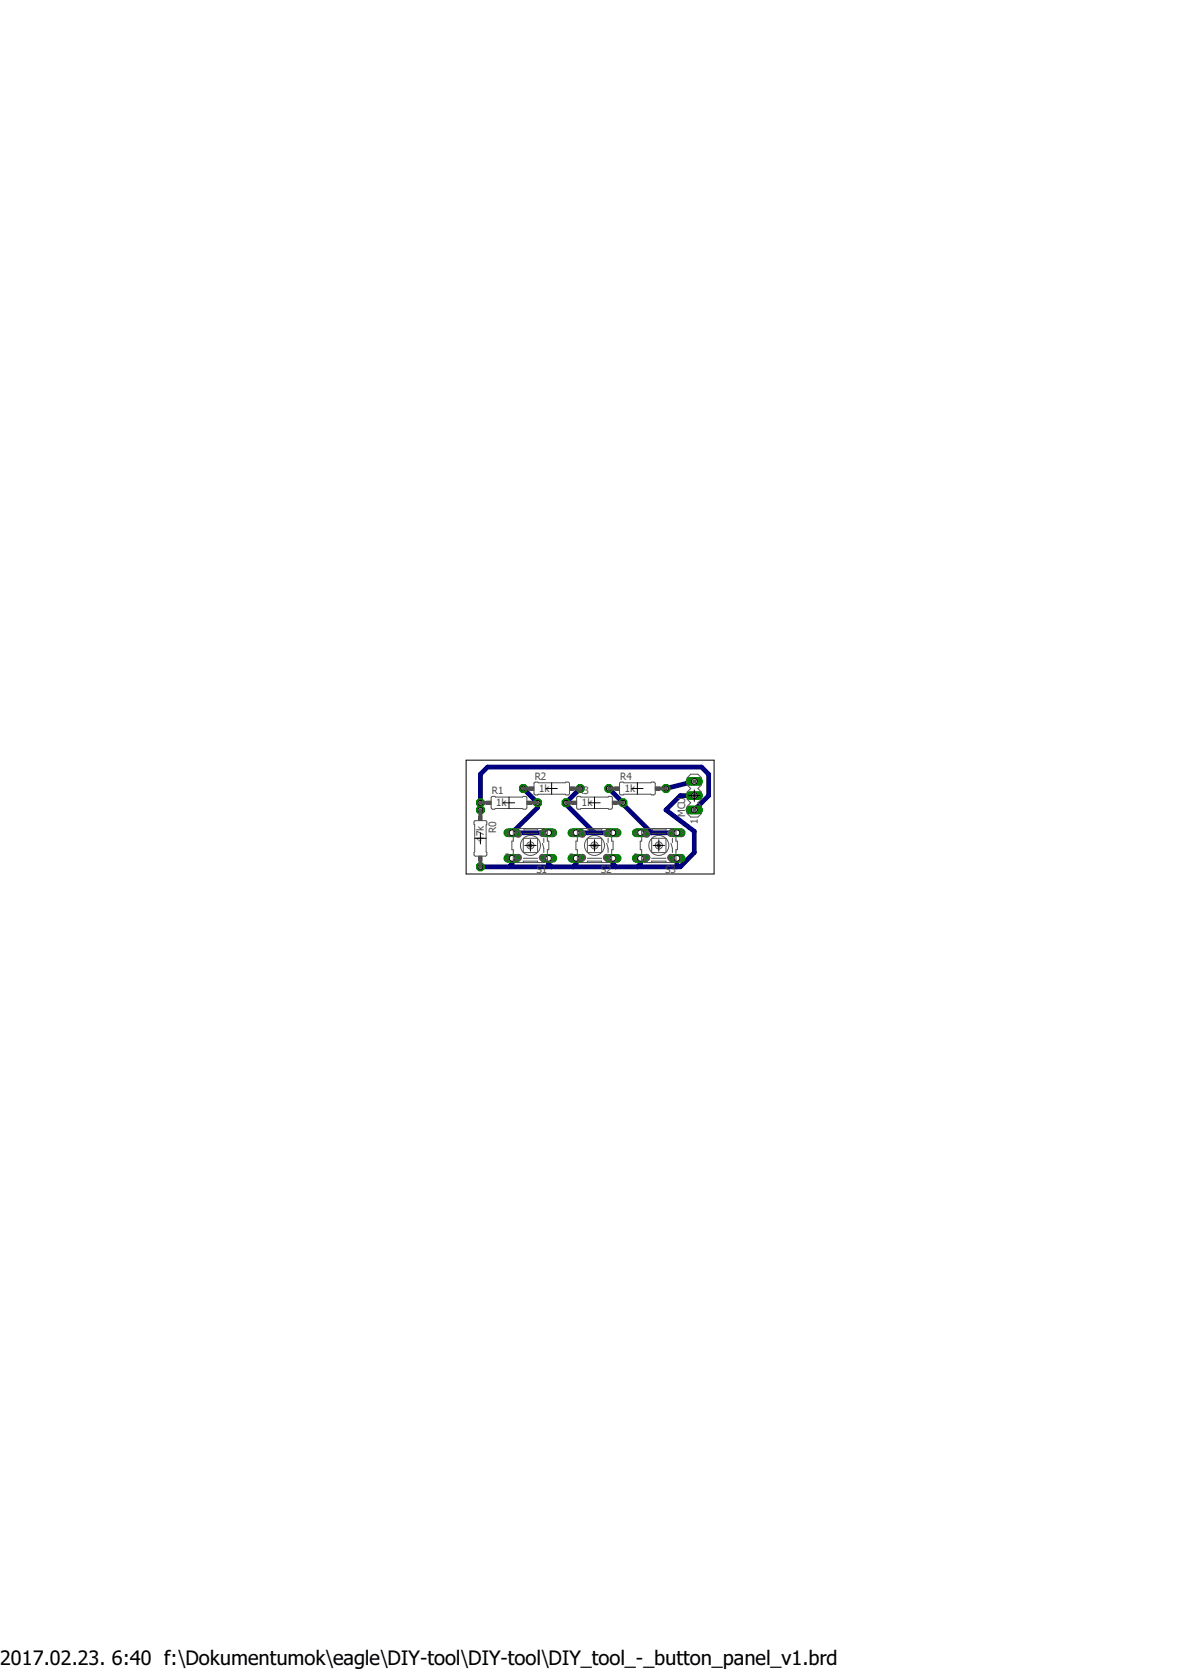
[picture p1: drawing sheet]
<svg xmlns="http://www.w3.org/2000/svg" width="210mm" height="297mm" viewBox="0 0 210 297" stroke-linecap="round" stroke-linejoin="round" font-family="sans-serif">
<defs><g id="words">
<text font-size="3.6" x="0" y="296">2017.02.23. 6:40 f:\Dokumentumok\eagle\DIY-tool\DIY-tool\DIY_tool_-_button_panel_v1.brd</text>
<g font-size="1.8" fill="#505050">
<text x="87.4" y="141.2">R1</text>
<text x="88.2" y="143.3">1k</text>
<text x="95" y="138.6">R2</text>
<text x="95.8" y="140.8">1k</text>
<text x="102.6" y="141.2">R3</text>
<text x="103.4" y="143.3">1k</text>
<text x="110.2" y="138.6">R4</text>
<text x="111" y="140.8">1k</text>
<text x="86" y="149.6" transform="rotate(-90 86 149.6)">47k</text>
<text x="88.2" y="148.1" transform="rotate(-90 88.2 148.1)">R0</text>
<text x="89.7" y="148.8">4</text>
<text x="97.8" y="148.8">3</text>
<text x="101.1" y="148.8">4</text>
<text x="109.3" y="148.8">3</text>
<text x="112.6" y="148.8">4</text>
<text x="120.7" y="148.8">3</text>
<text x="121.8" y="145.2" transform="rotate(-90 121.8 145.2)">MCU</text>
<text x="124" y="146.5" transform="rotate(-90 124 146.5)">1</text>
<text x="89.7" y="153.1">2</text>
<text x="95.3" y="155.2">S1</text>
<text x="97.6" y="153.2">1</text>
<text x="101.1" y="153.1">2</text>
<text x="106.8" y="155.2">S2</text>
<text x="109" y="153.2">1</text>
<text x="112.6" y="153.1">2</text>
<text x="118.2" y="155.2">S3</text>
<text x="120.4" y="153.2">1</text>
</g>
</g></defs>
<path d="M78.8 131.3l52.3 29.4M131.1 131.3l-52.3 29.4" fill="none" stroke="#fff" stroke-width=".18"/>
<g fill="none" stroke="#000080" stroke-width=".85">
<path d="M123.4 138.9l-5 1.3M85.4 144v-6.4l1.3-1.2h38l1.2 1.2v3.8l-2.5 2.6M91 152.6v.9l-.5 .6M91.5 147.5l-.5 .5M91.5 147.5l.5 .5h5.5M93 140.2l2.5 2.5v.9l-4 3.9M97.5 152.6v.9l.5 .6M102.4 148h6.5M102.4 152.6v.9l-.5 .6M103.1 140.2l-2.5 2.5v.3l5.1 5M108.2 140.2l2.5 2.5v.3l5.1 5M108.9 152.6v.9l.6 .6"/>
<path d="M113.8 148h6.5M113.8 152.6v.9l-.5 .6M120.3 152.6v1.5M123.4 141.4h-2.5l-2.5 2.6 5 3.8v3.8l-2.5 2.5h-35.5"/>
</g>
<path d="M122.6 144h1.6" fill="none" stroke="#008000" stroke-width="1.5"/>
<circle cx="123.4" cy="144" r=".51" fill="#fff"/>
<circle cx="123.4" cy="144" r=".51" fill="none" stroke="#000" stroke-width=".18"/>
<path d="M122.6 141.4h1.6" fill="none" stroke="#008000" stroke-width="1.5"/>
<circle cx="123.4" cy="141.4" r=".51" fill="#fff"/>
<circle cx="123.4" cy="141.4" r=".51" fill="none" stroke="#000" stroke-width=".18"/>
<path d="M122.6 138.9h1.6" fill="none" stroke="#008000" stroke-width="1.5"/>
<circle cx="123.4" cy="138.9" r=".51" fill="#fff"/>
<circle cx="123.4" cy="138.9" r=".51" fill="none" stroke="#000" stroke-width=".18"/>
<path d="M84.7 143.7l.4-.4h.6l.4 .4v.6l-.4 .4h-.6l-.4-.4z" fill-rule="evenodd" fill="#008000"/>
<path d="M84.7 143.7l.4-.4h.6l.4 .4v.6l-.4 .4h-.6l-.4-.4z" fill="none" stroke="#008000" stroke-width=".18"/>
<circle cx="85.4" cy="144" r=".43" fill="#fff"/>
<circle cx="85.4" cy="144" r=".43" fill="none" stroke="#000" stroke-width=".18"/>
<path d="M84.7 153.8l.4-.4h.6l.4 .4v.6l-.4 .4h-.6l-.4-.4z" fill-rule="evenodd" fill="#008000"/>
<path d="M84.7 153.8l.4-.4h.6l.4 .4v.6l-.4 .4h-.6l-.4-.4z" fill="none" stroke="#008000" stroke-width=".18"/>
<circle cx="85.4" cy="154.1" r=".43" fill="#fff"/>
<circle cx="85.4" cy="154.1" r=".43" fill="none" stroke="#000" stroke-width=".18"/>
<path d="M84.7 142.4l.4-.4h.6l.4 .4v.6l-.4 .4h-.6l-.4-.4z" fill-rule="evenodd" fill="#008000"/>
<path d="M84.7 142.4l.4-.4h.6l.4 .4v.6l-.4 .4h-.6l-.4-.4z" fill="none" stroke="#008000" stroke-width=".18"/>
<circle cx="85.4" cy="142.7" r=".43" fill="#fff"/>
<circle cx="85.4" cy="142.7" r=".43" fill="none" stroke="#000" stroke-width=".18"/>
<path d="M94.9 142.4l.3-.4h.6l.4 .4v.6l-.4 .4h-.6l-.3-.4z" fill-rule="evenodd" fill="#008000"/>
<path d="M94.9 142.4l.3-.4h.6l.4 .4v.6l-.4 .4h-.6l-.3-.4z" fill="none" stroke="#008000" stroke-width=".18"/>
<circle cx="95.5" cy="142.7" r=".43" fill="#fff"/>
<circle cx="95.5" cy="142.7" r=".43" fill="none" stroke="#000" stroke-width=".18"/>
<path d="M92.3 139.9l.4-.4h.6l.4 .4v.6l-.4 .3h-.6l-.4-.3z" fill-rule="evenodd" fill="#008000"/>
<path d="M92.3 139.9l.4-.4h.6l.4 .4v.6l-.4 .3h-.6l-.4-.3z" fill="none" stroke="#008000" stroke-width=".18"/>
<circle cx="93" cy="140.2" r=".43" fill="#fff"/>
<circle cx="93" cy="140.2" r=".43" fill="none" stroke="#000" stroke-width=".18"/>
<path d="M102.4 139.9l.4-.4h.6l.4 .4v.6l-.4 .3h-.6l-.4-.3z" fill-rule="evenodd" fill="#008000"/>
<path d="M102.4 139.9l.4-.4h.6l.4 .4v.6l-.4 .3h-.6l-.4-.3z" fill="none" stroke="#008000" stroke-width=".18"/>
<circle cx="103.1" cy="140.2" r=".43" fill="#fff"/>
<circle cx="103.1" cy="140.2" r=".43" fill="none" stroke="#000" stroke-width=".18"/>
<path d="M99.9 142.4l.4-.4h.6l.4 .4v.6l-.4 .4h-.6l-.4-.4z" fill-rule="evenodd" fill="#008000"/>
<path d="M99.9 142.4l.4-.4h.6l.4 .4v.6l-.4 .4h-.6l-.4-.4z" fill="none" stroke="#008000" stroke-width=".18"/>
<circle cx="100.6" cy="142.7" r=".43" fill="#fff"/>
<circle cx="100.6" cy="142.7" r=".43" fill="none" stroke="#000" stroke-width=".18"/>
<path d="M110.1 142.4l.3-.4h.6l.4 .4v.6l-.4 .4h-.6l-.3-.4z" fill-rule="evenodd" fill="#008000"/>
<path d="M110.1 142.4l.3-.4h.6l.4 .4v.6l-.4 .4h-.6l-.3-.4z" fill="none" stroke="#008000" stroke-width=".18"/>
<circle cx="110.7" cy="142.7" r=".43" fill="#fff"/>
<circle cx="110.7" cy="142.7" r=".43" fill="none" stroke="#000" stroke-width=".18"/>
<path d="M107.5 139.9l.4-.4h.6l.4 .4v.6l-.4 .3h-.6l-.4-.3z" fill-rule="evenodd" fill="#008000"/>
<path d="M107.5 139.9l.4-.4h.6l.4 .4v.6l-.4 .3h-.6l-.4-.3z" fill="none" stroke="#008000" stroke-width=".18"/>
<circle cx="108.2" cy="140.2" r=".43" fill="#fff"/>
<circle cx="108.2" cy="140.2" r=".43" fill="none" stroke="#000" stroke-width=".18"/>
<path d="M117.7 139.9l.4-.4h.6l.3 .4v.6l-.3 .3h-.6l-.4-.3z" fill-rule="evenodd" fill="#008000"/>
<path d="M117.7 139.9l.4-.4h.6l.3 .4v.6l-.3 .3h-.6l-.4-.3z" fill="none" stroke="#008000" stroke-width=".18"/>
<circle cx="118.4" cy="140.2" r=".43" fill="#fff"/>
<circle cx="118.4" cy="140.2" r=".43" fill="none" stroke="#000" stroke-width=".18"/>
<path d="M96.7 152.6h1.6" fill="none" stroke="#008000" stroke-width="1.5"/>
<circle cx="97.5" cy="152.6" r=".51" fill="#fff"/>
<circle cx="97.5" cy="152.6" r=".51" fill="none" stroke="#000" stroke-width=".18"/>
<path d="M96.7 148h1.6" fill="none" stroke="#008000" stroke-width="1.5"/>
<circle cx="97.5" cy="148" r=".51" fill="#fff"/>
<circle cx="97.5" cy="148" r=".51" fill="none" stroke="#000" stroke-width=".18"/>
<path d="M90.3 152.6h1.5" fill="none" stroke="#008000" stroke-width="1.5"/>
<circle cx="91" cy="152.6" r=".51" fill="#fff"/>
<circle cx="91" cy="152.6" r=".51" fill="none" stroke="#000" stroke-width=".18"/>
<path d="M90.3 148h1.5" fill="none" stroke="#008000" stroke-width="1.5"/>
<circle cx="91" cy="148" r=".51" fill="#fff"/>
<circle cx="91" cy="148" r=".51" fill="none" stroke="#000" stroke-width=".18"/>
<path d="M108.2 152.6h1.5" fill="none" stroke="#008000" stroke-width="1.5"/>
<circle cx="108.9" cy="152.6" r=".51" fill="#fff"/>
<circle cx="108.9" cy="152.6" r=".51" fill="none" stroke="#000" stroke-width=".18"/>
<path d="M108.2 148h1.5" fill="none" stroke="#008000" stroke-width="1.5"/>
<circle cx="108.9" cy="148" r=".51" fill="#fff"/>
<circle cx="108.9" cy="148" r=".51" fill="none" stroke="#000" stroke-width=".18"/>
<path d="M101.6 152.6h1.6" fill="none" stroke="#008000" stroke-width="1.5"/>
<circle cx="102.4" cy="152.6" r=".51" fill="#fff"/>
<circle cx="102.4" cy="152.6" r=".51" fill="none" stroke="#000" stroke-width=".18"/>
<path d="M101.6 148h1.6" fill="none" stroke="#008000" stroke-width="1.5"/>
<circle cx="102.4" cy="148" r=".51" fill="#fff"/>
<circle cx="102.4" cy="148" r=".51" fill="none" stroke="#000" stroke-width=".18"/>
<path d="M119.5 152.6h1.6" fill="none" stroke="#008000" stroke-width="1.5"/>
<circle cx="120.3" cy="152.6" r=".51" fill="#fff"/>
<circle cx="120.3" cy="152.6" r=".51" fill="none" stroke="#000" stroke-width=".18"/>
<path d="M119.5 148h1.6" fill="none" stroke="#008000" stroke-width="1.5"/>
<circle cx="120.3" cy="148" r=".51" fill="#fff"/>
<circle cx="120.3" cy="148" r=".51" fill="none" stroke="#000" stroke-width=".18"/>
<path d="M113.1 152.6h1.5" fill="none" stroke="#008000" stroke-width="1.5"/>
<circle cx="113.8" cy="152.6" r=".51" fill="#fff"/>
<circle cx="113.8" cy="152.6" r=".51" fill="none" stroke="#000" stroke-width=".18"/>
<path d="M113.1 148h1.5" fill="none" stroke="#008000" stroke-width="1.5"/>
<circle cx="113.8" cy="148" r=".51" fill="#fff"/>
<circle cx="113.8" cy="148" r=".51" fill="none" stroke="#000" stroke-width=".18"/>
<path d="M122.6 144h1.6" fill="none" stroke="#008000" stroke-width="1.5"/>
<circle cx="123.4" cy="144" r=".51" fill="#fff"/>
<circle cx="123.4" cy="144" r=".51" fill="none" stroke="#000" stroke-width=".18"/>
<path d="M122.6 141.4h1.6" fill="none" stroke="#008000" stroke-width="1.5"/>
<circle cx="123.4" cy="141.4" r=".51" fill="#fff"/>
<circle cx="123.4" cy="141.4" r=".51" fill="none" stroke="#000" stroke-width=".18"/>
<path d="M122.6 138.9h1.6" fill="none" stroke="#008000" stroke-width="1.5"/>
<circle cx="123.4" cy="138.9" r=".51" fill="#fff"/>
<circle cx="123.4" cy="138.9" r=".51" fill="none" stroke="#000" stroke-width=".18"/>
<path d="M84.7 143.7l.4-.4h.6l.4 .4v.6l-.4 .4h-.6l-.4-.4z" fill-rule="evenodd" fill="#008000"/>
<path d="M84.7 143.7l.4-.4h.6l.4 .4v.6l-.4 .4h-.6l-.4-.4z" fill="none" stroke="#008000" stroke-width=".18"/>
<circle cx="85.4" cy="144" r=".43" fill="#fff"/>
<circle cx="85.4" cy="144" r=".43" fill="none" stroke="#000" stroke-width=".18"/>
<path d="M84.7 153.8l.4-.4h.6l.4 .4v.6l-.4 .4h-.6l-.4-.4z" fill-rule="evenodd" fill="#008000"/>
<path d="M84.7 153.8l.4-.4h.6l.4 .4v.6l-.4 .4h-.6l-.4-.4z" fill="none" stroke="#008000" stroke-width=".18"/>
<circle cx="85.4" cy="154.1" r=".43" fill="#fff"/>
<circle cx="85.4" cy="154.1" r=".43" fill="none" stroke="#000" stroke-width=".18"/>
<path d="M84.7 142.4l.4-.4h.6l.4 .4v.6l-.4 .4h-.6l-.4-.4z" fill-rule="evenodd" fill="#008000"/>
<path d="M84.7 142.4l.4-.4h.6l.4 .4v.6l-.4 .4h-.6l-.4-.4z" fill="none" stroke="#008000" stroke-width=".18"/>
<circle cx="85.4" cy="142.7" r=".43" fill="#fff"/>
<circle cx="85.4" cy="142.7" r=".43" fill="none" stroke="#000" stroke-width=".18"/>
<path d="M94.9 142.4l.3-.4h.6l.4 .4v.6l-.4 .4h-.6l-.3-.4z" fill-rule="evenodd" fill="#008000"/>
<path d="M94.9 142.4l.3-.4h.6l.4 .4v.6l-.4 .4h-.6l-.3-.4z" fill="none" stroke="#008000" stroke-width=".18"/>
<circle cx="95.5" cy="142.7" r=".43" fill="#fff"/>
<circle cx="95.5" cy="142.7" r=".43" fill="none" stroke="#000" stroke-width=".18"/>
<path d="M92.3 139.9l.4-.4h.6l.4 .4v.6l-.4 .3h-.6l-.4-.3z" fill-rule="evenodd" fill="#008000"/>
<path d="M92.3 139.9l.4-.4h.6l.4 .4v.6l-.4 .3h-.6l-.4-.3z" fill="none" stroke="#008000" stroke-width=".18"/>
<circle cx="93" cy="140.2" r=".43" fill="#fff"/>
<circle cx="93" cy="140.2" r=".43" fill="none" stroke="#000" stroke-width=".18"/>
<path d="M102.4 139.9l.4-.4h.6l.4 .4v.6l-.4 .3h-.6l-.4-.3z" fill-rule="evenodd" fill="#008000"/>
<path d="M102.4 139.9l.4-.4h.6l.4 .4v.6l-.4 .3h-.6l-.4-.3z" fill="none" stroke="#008000" stroke-width=".18"/>
<circle cx="103.1" cy="140.2" r=".43" fill="#fff"/>
<circle cx="103.1" cy="140.2" r=".43" fill="none" stroke="#000" stroke-width=".18"/>
<path d="M99.9 142.4l.4-.4h.6l.4 .4v.6l-.4 .4h-.6l-.4-.4z" fill-rule="evenodd" fill="#008000"/>
<path d="M99.9 142.4l.4-.4h.6l.4 .4v.6l-.4 .4h-.6l-.4-.4z" fill="none" stroke="#008000" stroke-width=".18"/>
<circle cx="100.6" cy="142.7" r=".43" fill="#fff"/>
<circle cx="100.6" cy="142.7" r=".43" fill="none" stroke="#000" stroke-width=".18"/>
<path d="M110.1 142.4l.3-.4h.6l.4 .4v.6l-.4 .4h-.6l-.3-.4z" fill-rule="evenodd" fill="#008000"/>
<path d="M110.1 142.4l.3-.4h.6l.4 .4v.6l-.4 .4h-.6l-.3-.4z" fill="none" stroke="#008000" stroke-width=".18"/>
<circle cx="110.7" cy="142.7" r=".43" fill="#fff"/>
<circle cx="110.7" cy="142.7" r=".43" fill="none" stroke="#000" stroke-width=".18"/>
<path d="M107.5 139.9l.4-.4h.6l.4 .4v.6l-.4 .3h-.6l-.4-.3z" fill-rule="evenodd" fill="#008000"/>
<path d="M107.5 139.9l.4-.4h.6l.4 .4v.6l-.4 .3h-.6l-.4-.3z" fill="none" stroke="#008000" stroke-width=".18"/>
<circle cx="108.2" cy="140.2" r=".43" fill="#fff"/>
<circle cx="108.2" cy="140.2" r=".43" fill="none" stroke="#000" stroke-width=".18"/>
<path d="M117.7 139.9l.4-.4h.6l.3 .4v.6l-.3 .3h-.6l-.4-.3z" fill-rule="evenodd" fill="#008000"/>
<path d="M117.7 139.9l.4-.4h.6l.3 .4v.6l-.3 .3h-.6l-.4-.3z" fill="none" stroke="#008000" stroke-width=".18"/>
<circle cx="118.4" cy="140.2" r=".43" fill="#fff"/>
<circle cx="118.4" cy="140.2" r=".43" fill="none" stroke="#000" stroke-width=".18"/>
<path d="M96.7 152.6h1.6" fill="none" stroke="#008000" stroke-width="1.5"/>
<circle cx="97.5" cy="152.6" r=".51" fill="#fff"/>
<circle cx="97.5" cy="152.6" r=".51" fill="none" stroke="#000" stroke-width=".18"/>
<path d="M96.7 148h1.6" fill="none" stroke="#008000" stroke-width="1.5"/>
<circle cx="97.5" cy="148" r=".51" fill="#fff"/>
<circle cx="97.5" cy="148" r=".51" fill="none" stroke="#000" stroke-width=".18"/>
<path d="M90.3 152.6h1.5" fill="none" stroke="#008000" stroke-width="1.5"/>
<circle cx="91" cy="152.6" r=".51" fill="#fff"/>
<circle cx="91" cy="152.6" r=".51" fill="none" stroke="#000" stroke-width=".18"/>
<path d="M90.3 148h1.5" fill="none" stroke="#008000" stroke-width="1.5"/>
<circle cx="91" cy="148" r=".51" fill="#fff"/>
<circle cx="91" cy="148" r=".51" fill="none" stroke="#000" stroke-width=".18"/>
<path d="M108.2 152.6h1.5" fill="none" stroke="#008000" stroke-width="1.5"/>
<circle cx="108.9" cy="152.6" r=".51" fill="#fff"/>
<circle cx="108.9" cy="152.6" r=".51" fill="none" stroke="#000" stroke-width=".18"/>
<path d="M108.2 148h1.5" fill="none" stroke="#008000" stroke-width="1.5"/>
<circle cx="108.9" cy="148" r=".51" fill="#fff"/>
<circle cx="108.9" cy="148" r=".51" fill="none" stroke="#000" stroke-width=".18"/>
<path d="M101.6 152.6h1.6" fill="none" stroke="#008000" stroke-width="1.5"/>
<circle cx="102.4" cy="152.6" r=".51" fill="#fff"/>
<circle cx="102.4" cy="152.6" r=".51" fill="none" stroke="#000" stroke-width=".18"/>
<path d="M101.6 148h1.6" fill="none" stroke="#008000" stroke-width="1.5"/>
<circle cx="102.4" cy="148" r=".51" fill="#fff"/>
<circle cx="102.4" cy="148" r=".51" fill="none" stroke="#000" stroke-width=".18"/>
<path d="M119.5 152.6h1.6" fill="none" stroke="#008000" stroke-width="1.5"/>
<circle cx="120.3" cy="152.6" r=".51" fill="#fff"/>
<circle cx="120.3" cy="152.6" r=".51" fill="none" stroke="#000" stroke-width=".18"/>
<path d="M119.5 148h1.6" fill="none" stroke="#008000" stroke-width="1.5"/>
<circle cx="120.3" cy="148" r=".51" fill="#fff"/>
<circle cx="120.3" cy="148" r=".51" fill="none" stroke="#000" stroke-width=".18"/>
<path d="M113.1 152.6h1.5" fill="none" stroke="#008000" stroke-width="1.5"/>
<circle cx="113.8" cy="152.6" r=".51" fill="#fff"/>
<circle cx="113.8" cy="152.6" r=".51" fill="none" stroke="#000" stroke-width=".18"/>
<path d="M113.1 148h1.5" fill="none" stroke="#008000" stroke-width="1.5"/>
<circle cx="113.8" cy="148" r=".51" fill="#fff"/>
<circle cx="113.8" cy="148" r=".51" fill="none" stroke="#000" stroke-width=".18"/>
<path d="M122.8 137.6h1.2l.7 .7v1.2l-.7 .7 .7 .6v1.3l-.7 .6 .7 .6v1.3l-.7 .6h-1.2l-.7-.6v-1.3l.7-.6-.7-.6v-1.3l.7-.6-.7-.7v-1.2zM84.4 145.9h2l.1 .2v.4l-.1 .1v4.8l.1 .2v.3l-.2 .3h-1.8l-.3-.3v-.3l.2-.2v-4.8l-.2-.1v-.4z" fill="none" stroke="#505050" stroke-width=".18"/>
<path d="M85.1 152.2h.6v.8h-.6z" fill-rule="evenodd" fill="#505050"/>
<path d="M85.1 152.2h.6v.8h-.6z" fill="none" stroke="#505050" stroke-width=".18"/>
<path d="M85.1 145h.6v.8h-.6z" fill-rule="evenodd" fill="#505050"/>
<path d="M85.1 145h.6v.8h-.6zM87.3 141.7l.2-.1h.4l.2 .1h4.8l.1-.1h.4l.2 .2v1.8l-.2 .2h-.4l-.1-.1h-4.8l-.2 .1h-.4l-.2-.2z" fill="none" stroke="#505050" stroke-width=".18"/>
<path d="M93.6 142.4h.9v.6h-.9z" fill-rule="evenodd" fill="#505050"/>
<path d="M93.6 142.4h.9v.6h-.9z" fill="none" stroke="#505050" stroke-width=".18"/>
<path d="M86.4 142.4h.9v.6h-.9z" fill-rule="evenodd" fill="#505050"/>
<path d="M94.9 139.1l.3-.1h.3l.2 .1h4.8l.1-.1h.4l.2 .3v1.8l-.2 .2h-.4l-.1-.1h-4.8l-.2 .1h-.3l-.3-.1zM86.4 142.4h.9v.6h-.9z" fill="none" stroke="#505050" stroke-width=".18"/>
<path d="M101.2 139.9h.9v.6h-.9z" fill-rule="evenodd" fill="#505050"/>
<path d="M101.2 139.9h.9v.6h-.9z" fill="none" stroke="#505050" stroke-width=".18"/>
<path d="M94 139.9h.9v.6h-.9z" fill-rule="evenodd" fill="#505050"/>
<path d="M94 139.9h.9v.6h-.9zM102.5 141.7l.2-.1h.4l.2 .1h4.8l.1-.1h.4l.2 .2v1.8l-.2 .2h-.4l-.1-.1h-4.8l-.2 .1h-.4l-.2-.2z" fill="none" stroke="#505050" stroke-width=".18"/>
<path d="M108.8 142.4h.9v.6h-.9z" fill-rule="evenodd" fill="#505050"/>
<path d="M108.8 142.4h.9v.6h-.9z" fill="none" stroke="#505050" stroke-width=".18"/>
<path d="M101.6 142.4h.9v.6h-.9z" fill-rule="evenodd" fill="#505050"/>
<path d="M110.2 139.1l.2-.1h.3l.2 .1h4.8l.1-.1h.4l.3 .3v1.8l-.3 .2h-.4l-.1-.1h-4.8l-.2 .1h-.3l-.3-.2zM101.6 142.4h.9v.6h-.9z" fill="none" stroke="#505050" stroke-width=".18"/>
<path d="M116.5 139.9h.8v.6h-.8z" fill-rule="evenodd" fill="#505050"/>
<path d="M116.5 139.9h.8v.6h-.8z" fill="none" stroke="#505050" stroke-width=".18"/>
<path d="M109.3 139.9h.8v.6h-.8z" fill-rule="evenodd" fill="#505050"/>
<g fill="none" stroke="#505050" stroke-width=".18">
<path d="M109.3 139.9h.8v.6h-.8zM91.2 149.3v.2h-.2v1.5h.2v.3M92.1 147.3h4.3M92.1 153.3h4.3M93 153.3v-.2h2.5v.2M93.1 147.3v.2h2.4v-.2M97.3 149.3v.2h.2v1.5h-.2v.3"/>
<circle cx="94.3" cy="150.3" r="1.78"/>
</g>
<path d="M94 150.1h.5v.4h-.5l-.1-.2 .4-.2 .1 .2-.1 .2-.4-.2z" fill-rule="evenodd" fill="#505050"/>
<g fill="none" stroke="#505050" stroke-width=".18">
<path d="M94 150.1h.5v.4h-.5l-.1-.2 .4-.2 .1 .2-.1 .2-.4-.2zM102.6 149.3v.2h-.2v1.5h.2v.3M103.5 147.3h4.3M103.5 153.3h4.3M104.4 153.3v-.2h2.5v.2M104.5 147.3v.2h2.4v-.2M108.7 149.3v.2h.3v1.5h-.3v.3"/>
<circle cx="105.7" cy="150.3" r="1.78"/>
</g>
<path d="M105.5 150.1h.4v.4h-.4l-.2-.2 .4-.2 .1 .2-.1 .2-.2-.2h-.2z" fill-rule="evenodd" fill="#505050"/>
<g fill="none" stroke="#505050" stroke-width=".18">
<path d="M105.5 150.1h.4v.4h-.4l-.2-.2 .4-.2 .1 .2-.1 .2-.2-.2h-.2zM114 149.3v.2h-.2v1.5h.2v.3M114.9 147.3h4.4M114.9 153.3h4.4M115.8 153.3v-.2h2.6v.2M116 147.3v.2h2.4v-.2M120.1 149.3v.2h.3v1.5h-.3v.3"/>
<circle cx="117.1" cy="150.3" r="1.78"/>
</g>
<path d="M116.8 150.1h.5v.4h-.5v-.2l.2-.1h.2l.1 .1-.2 .2-.3-.2z" fill-rule="evenodd" fill="#505050"/>
<path d="M116.8 150.1h.5v.4h-.5v-.2l.2-.1h.2l.1 .1-.2 .2-.3-.2z" fill="none" stroke="#505050" stroke-width=".18"/>
<path d="M123.1 141.2h.6v.5h-.6z" fill-rule="evenodd" fill="#505050"/>
<path d="M123.1 141.2h.6v.5h-.6z" fill="none" stroke="#505050" stroke-width=".18"/>
<path d="M123.1 143.7h.6v.5h-.6z" fill-rule="evenodd" fill="#505050"/>
<path d="M123.1 143.7h.6v.5h-.6z" fill="none" stroke="#505050" stroke-width=".18"/>
<path d="M123.1 138.6h.6v.5h-.6z" fill-rule="evenodd" fill="#505050"/>
<path d="M123.1 138.6h.6v.5h-.6zM91.2 151.3v1.5l.5 .5h.4M92.1 147.3h-.4l-.5 .5v1.5M93 149h2.5v2.6h-2.5zM93 148.1h2.5M93 152.6h2.5M96.4 147.3h.4l.5 .5v1.5M96.4 149.9l.2 .9v.8M96.6 149v.8M97.3 151.3v1.5l-.5 .5h-.4" fill="none" stroke="#505050" stroke-width=".18"/>
<path d="M85.4 144v1M85.4 153.1v1M85.4 142.7h1M93 140.2h1M94.5 142.7h1M100.6 142.7h1M102.1 140.2h1M108.2 140.2h1M109.7 142.7h1M117.3 140.2h1.1" fill="none" stroke="#505050" stroke-width=".63"/>
<path d="M95.9 147.9a.57 .57 0 0 1 1-.1 .57 .57 0 0 1-.3 .9 .57 .57 0 0 1-.8-.6h.2a.44 .44 0 0 1 .3-.4 .44 .44 0 0 1 .5 .2v.5l-.4 .2-.6-.5z" fill-rule="evenodd" fill="#505050"/>
<path d="M95.9 147.9a.57 .57 0 0 1 1-.1 .57 .57 0 0 1-.3 .9 .57 .57 0 0 1-.8-.6h.2a.44 .44 0 0 1 .3-.4 .44 .44 0 0 1 .5 .2v.5l-.4 .2-.6-.5z" fill="none" stroke="#505050" stroke-width=".18"/>
<path d="M91.8 147.8a.58 .58 0 0 1 .9 .3 .58 .58 0 0 1-.5 .8 .58 .58 0 0 1-.7-.6h.2a.45 .45 0 0 1 .4-.5 .45 .45 0 0 1 .4 .5v.2a.41 .41 0 0 1-.8 0v-.2h-.2z" fill-rule="evenodd" fill="#505050"/>
<path d="M91.8 147.8a.58 .58 0 0 1 .9 .3 .58 .58 0 0 1-.5 .8 .58 .58 0 0 1-.7-.6h.2a.45 .45 0 0 1 .4-.5 .45 .45 0 0 1 .4 .5v.2a.41 .41 0 0 1-.8 0v-.2h-.2z" fill="none" stroke="#505050" stroke-width=".18"/>
<path d="M91.6 152.1a.57 .57 0 0 1 .9 0 .57 .57 0 0 1-.2 .9 .57 .57 0 0 1-.8-.6h.2a.44 .44 0 0 1 .4-.4 .44 .44 0 0 1 .4 .4 .44 .44 0 0 1-.4 .5l-.6-.5z" fill-rule="evenodd" fill="#505050"/>
<path d="M91.6 152.1a.57 .57 0 0 1 .9 0 .57 .57 0 0 1-.2 .9 .57 .57 0 0 1-.8-.6h.2a.44 .44 0 0 1 .4-.4 .44 .44 0 0 1 .4 .4 .44 .44 0 0 1-.4 .5l-.6-.5z" fill="none" stroke="#505050" stroke-width=".18"/>
<path d="M95.9 152.1a.57 .57 0 0 1 1 0 .57 .57 0 0 1-.3 .9 .57 .57 0 0 1-.8-.6h.2a.45 .45 0 0 1 .6-.3 .45 .45 0 0 1 0 .7h-.4l-.2-.4h-.2z" fill-rule="evenodd" fill="#505050"/>
<g fill="none" stroke="#505050" stroke-width=".18">
<path d="M95.9 152.1a.57 .57 0 0 1 1 0 .57 .57 0 0 1-.3 .9 .57 .57 0 0 1-.8-.6h.2a.45 .45 0 0 1 .6-.3 .45 .45 0 0 1 0 .7h-.4l-.2-.4h-.2zM102.6 151.3v1.5l.5 .5h.4M103.5 147.3h-.4l-.5 .5v1.5M104.4 149h2.5v2.6h-2.5zM104.4 148.1h2.5M104.4 152.6h2.5M107.8 147.3h.4l.5 .5v1.5M107.8 149.9l.3 .9v.8M108.1 149v.8M108.7 151.3v1.5l-.5 .5h-.4"/>
<circle cx="94.3" cy="150.3" r=".63"/>
</g>
<path d="M107.3 147.9a.6 .6 0 0 1 1-.1 .6 .6 0 0 1-.3 1 .6 .6 0 0 1-.8-.7h.2a.42 .42 0 0 1 .6-.3 .42 .42 0 0 1 0 .7 .42 .42 0 0 1-.6-.4h-.2z" fill-rule="evenodd" fill="#505050"/>
<path d="M107.3 147.9a.6 .6 0 0 1 1-.1 .6 .6 0 0 1-.3 1 .6 .6 0 0 1-.8-.7h.2a.42 .42 0 0 1 .6-.3 .42 .42 0 0 1 0 .7 .42 .42 0 0 1-.6-.4h-.2z" fill="none" stroke="#505050" stroke-width=".18"/>
<path d="M103 148a.6 .6 0 0 1 1-.1 .6 .6 0 0 1-.3 1 .6 .6 0 0 1-.8-.6h.2a.42 .42 0 0 1 .6-.4 .42 .42 0 0 1 0 .7 .42 .42 0 0 1-.6-.3h-.2z" fill-rule="evenodd" fill="#505050"/>
<path d="M103 148a.6 .6 0 0 1 1-.1 .6 .6 0 0 1-.3 1 .6 .6 0 0 1-.8-.6h.2a.42 .42 0 0 1 .6-.4 .42 .42 0 0 1 0 .7 .42 .42 0 0 1-.6-.3h-.2z" fill="none" stroke="#505050" stroke-width=".18"/>
<path d="M103 152.1a.59 .59 0 0 1 1 0 .59 .59 0 0 1-.3 .9 .59 .59 0 0 1-.8-.6h.2a.44 .44 0 0 1 .6-.3 .44 .44 0 0 1 .1 .7 .44 .44 0 0 1-.7-.1v-.3h-.2z" fill-rule="evenodd" fill="#505050"/>
<path d="M103 152.1a.59 .59 0 0 1 1 0 .59 .59 0 0 1-.3 .9 .59 .59 0 0 1-.8-.6h.2a.44 .44 0 0 1 .6-.3 .44 .44 0 0 1 .1 .7 .44 .44 0 0 1-.7-.1v-.3h-.2z" fill="none" stroke="#505050" stroke-width=".18"/>
<path d="M107.3 152.1a.59 .59 0 0 1 1 0 .59 .59 0 0 1-.3 .9 .59 .59 0 0 1-.8-.6h.2a.44 .44 0 0 1 .6-.3 .44 .44 0 0 1 .2 .7 .44 .44 0 0 1-.8-.1v-.3h-.2z" fill-rule="evenodd" fill="#505050"/>
<g fill="none" stroke="#505050" stroke-width=".18">
<path d="M107.3 152.1a.59 .59 0 0 1 1 0 .59 .59 0 0 1-.3 .9 .59 .59 0 0 1-.8-.6h.2a.44 .44 0 0 1 .6-.3 .44 .44 0 0 1 .2 .7 .44 .44 0 0 1-.8-.1v-.3h-.2zM114 151.3v1.5l.6 .5h.3M114.9 147.3h-.3l-.6 .5v1.5M115.8 149h2.6v2.6h-2.6zM115.8 148.1h2.6M115.8 152.6h2.6M119.3 147.3h.3l.5 .5v1.5M119.3 149.9l.2 .9v.8M119.5 149v.8M120.1 151.3v1.5l-.5 .5h-.3"/>
<circle cx="105.7" cy="150.3" r=".63"/>
</g>
<path d="M118.7 147.9a.57 .57 0 0 1 1-.1 .57 .57 0 0 1-.3 .9 .57 .57 0 0 1-.7-.6h.1a.45 .45 0 0 1 .4-.4 .45 .45 0 0 1 .5 .4l-.1 .3a.41 .41 0 0 1-.7 0l-.1-.3h-.1z" fill-rule="evenodd" fill="#505050"/>
<path d="M118.7 147.9a.57 .57 0 0 1 1-.1 .57 .57 0 0 1-.3 .9 .57 .57 0 0 1-.7-.6h.1a.45 .45 0 0 1 .4-.4 .45 .45 0 0 1 .5 .4l-.1 .3a.41 .41 0 0 1-.7 0l-.1-.3h-.1z" fill="none" stroke="#505050" stroke-width=".18"/>
<path d="M114.4 148a.6 .6 0 0 1 1-.1 .6 .6 0 0 1-.3 1 .6 .6 0 0 1-.8-.6h.2a.42 .42 0 0 1 .6-.4 .42 .42 0 0 1 0 .7 .42 .42 0 0 1-.6-.3h-.2z" fill-rule="evenodd" fill="#505050"/>
<path d="M114.4 148a.6 .6 0 0 1 1-.1 .6 .6 0 0 1-.3 1 .6 .6 0 0 1-.8-.6h.2a.42 .42 0 0 1 .6-.4 .42 .42 0 0 1 0 .7 .42 .42 0 0 1-.6-.3h-.2z" fill="none" stroke="#505050" stroke-width=".18"/>
<path d="M114.4 152.1a.59 .59 0 0 1 1 0 .59 .59 0 0 1-.3 .9 .59 .59 0 0 1-.8-.6h.2a.44 .44 0 0 1 .6-.3 .44 .44 0 0 1 .2 .7 .44 .44 0 0 1-.7-.1l-.1-.3h-.2z" fill-rule="evenodd" fill="#505050"/>
<path d="M114.4 152.1a.59 .59 0 0 1 1 0 .59 .59 0 0 1-.3 .9 .59 .59 0 0 1-.8-.6h.2a.44 .44 0 0 1 .6-.3 .44 .44 0 0 1 .2 .7 .44 .44 0 0 1-.7-.1l-.1-.3h-.2z" fill="none" stroke="#505050" stroke-width=".18"/>
<path d="M118.7 152.1a.57 .57 0 0 1 1 0 .57 .57 0 0 1-.3 .9 .57 .57 0 0 1-.7-.6h.1a.44 .44 0 0 1 .4-.4 .44 .44 0 0 1 .5 .4 .44 .44 0 0 1-.4 .5l-.6-.5z" fill-rule="evenodd" fill="#505050"/>
<g fill="none" stroke="#505050" stroke-width=".18">
<path d="M118.7 152.1a.57 .57 0 0 1 1 0 .57 .57 0 0 1-.3 .9 .57 .57 0 0 1-.7-.6h.1a.44 .44 0 0 1 .4-.4 .44 .44 0 0 1 .5 .4 .44 .44 0 0 1-.4 .5l-.6-.5z"/>
<circle cx="117.1" cy="150.3" r=".63"/>
</g>
<g fill="none" stroke="#000" stroke-width=".18">
<path d="M82.8 135.1h44.1v20.3h-44.1zM98 139.1v2.1M113.3 139.1v2.1M84.4 149h2M85.4 148v2M89.5 142.7h2M90.5 141.7v2M93.3 150.3h2M94.3 149.3v2M97 140.2h2.1M104.6 142.7h2.1M104.6 150.3h2.1"/>
<path d="M105.7 141.7v2M105.7 149.3v2M112.3 140.2h2M116.1 150.3h2M117.1 149.3v2M122.4 141.4h2M123.4 140.4v2.1"/>
</g>
<use href="#words"/>
</svg>
